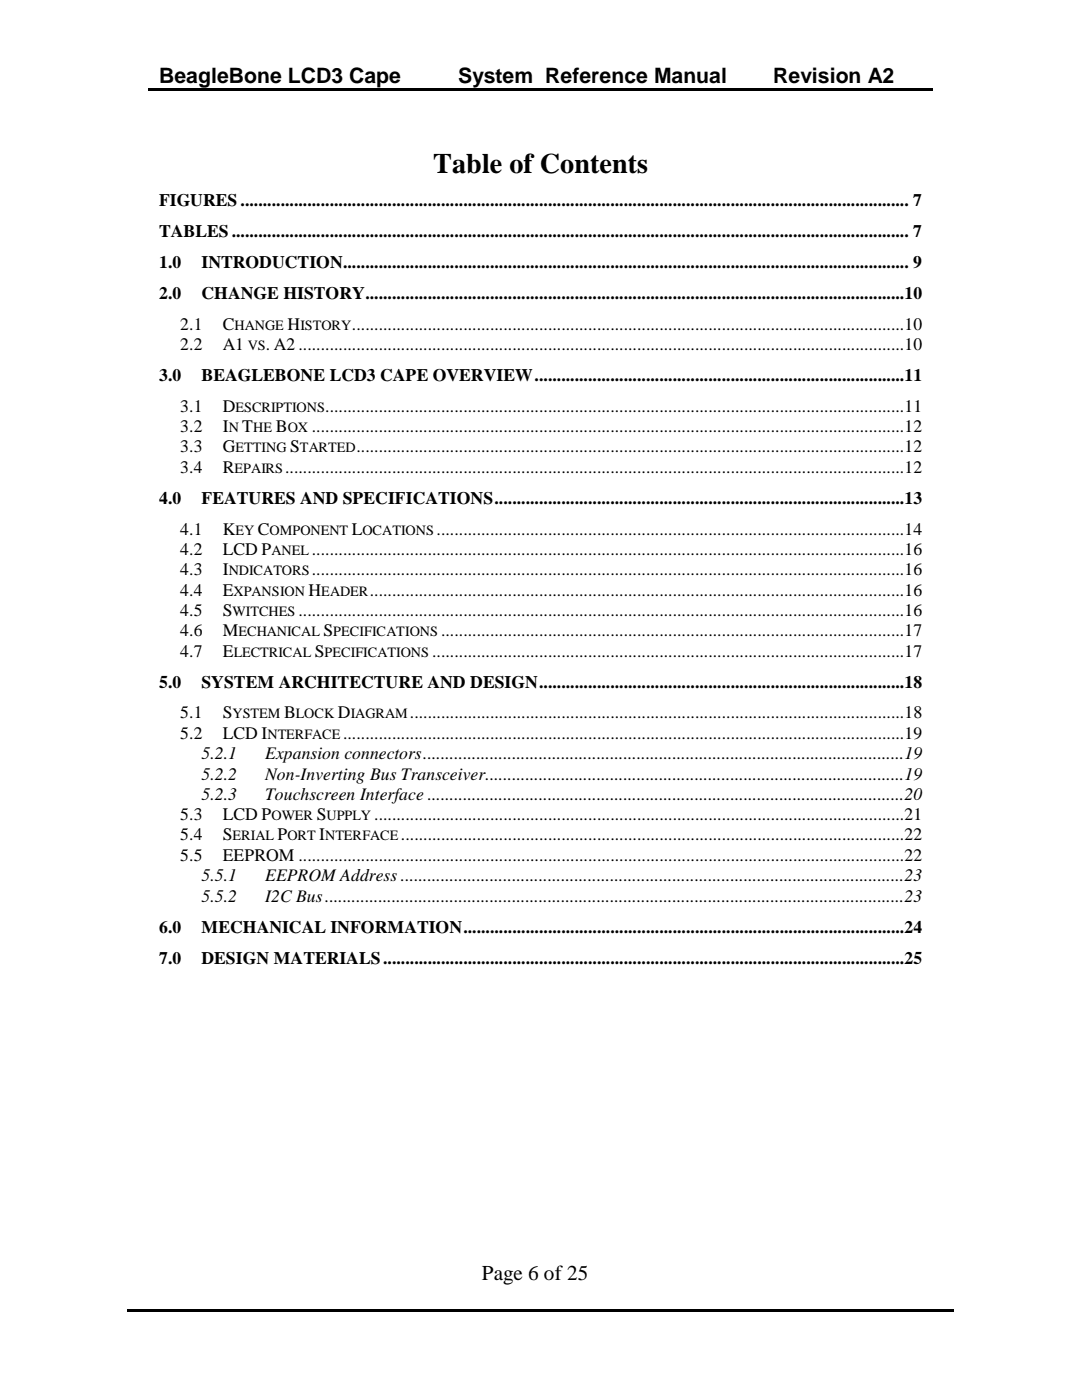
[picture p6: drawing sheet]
<svg xmlns="http://www.w3.org/2000/svg" width="216mm" height="279mm" viewBox="0 0 216 279" stroke-linecap="round" stroke-linejoin="round" font-family="sans-serif">
<defs><g id="words">
<text font-size="5.6" x="86.4" y="34.5">Table of Contents</text>
<g font-size="4.2">
<text x="31.7" y="16.6">BeagleBone LCD3 Cape</text>
<text x="91.4" y="16.6">System Reference Manual</text>
<text x="154.3" y="16.6">Revision A2</text>
<text x="96.1" y="255.4">Page 6 of 25</text>
</g>
<g font-size="3.5">
<text x="31.7" y="41.2">FIGURES ...................................................................................................................................................... 7</text>
<text x="31.7" y="47.4">TABLES ........................................................................................................................................................ 7</text>
<text x="31.7" y="53.5">1.0</text>
<text x="40.2" y="53.5">INTRODUCTION............................................................................................................................... 9</text>
<text x="31.7" y="59.7">2.0</text>
<text x="40.2" y="59.7">CHANGE HISTORY .........................................................................................................................10</text>
<text x="36" y="65.8">2.1</text>
<text x="44.4" y="65.8">C</text>
<text x="57.4" y="65.8">H</text>
<text x="70.2" y="65.8">............................................................................................................................10</text>
<text x="36" y="69.9">2.2</text>
<text x="44.4" y="69.9">A1</text>
<text x="53" y="69.9">. A2 ........................................................................................................................................10</text>
<text x="31.7" y="76.1">3.0</text>
<text x="40.2" y="76.1">BEAGLEBONE LCD3 CAPE OVERVIEW ...................................................................................11</text>
<text x="36" y="82.2">3.1</text>
<text x="44.4" y="82.2">D</text>
<text x="64.9" y="82.2">..................................................................................................................................11</text>
<text x="36" y="86.2">3.2</text>
<text x="44.4" y="86.2">I</text>
<text x="48.3" y="86.2">T</text>
<text x="55" y="86.2">B</text>
<text x="62.2" y="86.2">.....................................................................................................................................12</text>
<text x="36" y="90.3">3.3</text>
<text x="36" y="94.4">3.4</text>
<text x="44.4" y="90.3">G</text>
<text x="44.4" y="94.4">R</text>
<text x="56.9" y="94.4">...........................................................................................................................................12</text>
<text x="57.9" y="90.3">S</text>
<text x="71.1" y="90.3">...........................................................................................................................12</text>
<text x="31.7" y="100.6">4.0</text>
<text x="40.2" y="100.6">FEATURES AND SPECIFICATIONS ............................................................................................13</text>
<text x="36" y="106.7">4.1</text>
<text x="44.4" y="106.7">K</text>
<text x="51.5" y="106.7">C</text>
<text x="70.2" y="106.7">L</text>
<text x="87.1" y="106.7">.........................................................................................................14</text>
<text x="36" y="110.8">4.2</text>
<text x="44.4" y="110.8">LCD P</text>
<text x="62.2" y="110.8">.....................................................................................................................................16</text>
<text x="36" y="114.8">4.3</text>
<text x="36" y="118.9">4.4</text>
<text x="44.4" y="114.8">I</text>
<text x="44.4" y="118.9">E</text>
<text x="61.6" y="118.9">H</text>
<text x="62.2" y="114.8">.....................................................................................................................................16</text>
<text x="73.8" y="118.9">........................................................................................................................16</text>
<text x="36" y="122.9">4.5</text>
<text x="44.4" y="122.9">S</text>
<text x="59.6" y="122.9">........................................................................................................................................16</text>
<text x="36" y="127">4.6</text>
<text x="36" y="131.1">4.7</text>
<text x="44.4" y="127">M</text>
<text x="44.4" y="131.1">E</text>
<text x="62.8" y="131.1">S</text>
<text x="64.6" y="127">S</text>
<text x="86.2" y="131.1">..........................................................................................................17</text>
<text x="88" y="127">........................................................................................................17</text>
<text x="31.7" y="137.3">5.0</text>
<text x="40.2" y="137.3">SYSTEM ARCHITECTURE AND DESIGN ..................................................................................18</text>
<text x="36" y="143.4">5.1</text>
<text x="44.4" y="143.4">S</text>
<text x="56.7" y="143.4">B</text>
<text x="67.4" y="143.4">D</text>
<text x="81.8" y="143.4">...............................................................................................................18</text>
<text x="36" y="147.4">5.2</text>
<text x="44.4" y="147.4">LCD I</text>
<text x="68.5" y="147.4">..............................................................................................................................19</text>
<text x="40.2" y="151.5">5.2.1</text>
<text x="40.2" y="155.6">5.2.2</text>
<text x="52.9" y="151.5">Expansion connectors ............................................................................................................19</text>
<text x="52.9" y="155.6">Non-Inverting Bus Transceiver ..............................................................................................19</text>
<text x="40.2" y="159.6">5.2.3</text>
<text x="52.9" y="159.6">Touchscreen Interface ...........................................................................................................20</text>
<text x="36" y="163.7">5.3</text>
<text x="36" y="167.7">5.4</text>
<text x="44.4" y="163.7">LCD P</text>
<text x="44.4" y="167.7">S</text>
<text x="55.4" y="167.7">P</text>
<text x="63.2" y="163.7">S</text>
<text x="63.7" y="167.7">I</text>
<text x="74.7" y="163.7">.......................................................................................................................21</text>
<text x="80" y="167.7">.................................................................................................................22</text>
<text x="36" y="171.8">5.5</text>
<text x="44.4" y="171.8">EEPROM ........................................................................................................................................22</text>
<text x="40.2" y="175.9">5.5.1</text>
<text x="40.2" y="179.9">5.5.2</text>
<text x="52.9" y="175.9">EEPROM Address .................................................................................................................23</text>
<text x="52.9" y="179.9">I2C Bus ..................................................................................................................................23</text>
<text x="31.7" y="186.2">6.0</text>
<text x="40.2" y="186.2">MECHANICAL INFORMATION ...................................................................................................24</text>
<text x="31.7" y="192.3">7.0</text>
<text x="40.2" y="192.3">DESIGN MATERIALS .....................................................................................................................25</text>
</g>
<g font-size="2.8">
<text x="46.8" y="65.8">HANGE</text>
<text x="59.9" y="65.8">ISTORY</text>
<text x="49.4" y="69.9">VS</text>
<text x="47" y="82.2">ESCRIPTIONS</text>
<text x="45.6" y="86.2">N</text>
<text x="50.5" y="86.2">HE</text>
<text x="57.4" y="86.2">OX</text>
<text x="46.8" y="94.4">EPAIRS</text>
<text x="47" y="90.3">ETTING</text>
<text x="59.9" y="90.3">TARTED</text>
<text x="47" y="106.7">EY</text>
<text x="53.8" y="106.7">OMPONENT</text>
<text x="72.3" y="106.7">OCATIONS</text>
<text x="54.2" y="110.8">ANEL</text>
<text x="45.6" y="114.8">NDICATORS</text>
<text x="46.6" y="118.9">XPANSION</text>
<text x="64.1" y="118.9">EADER</text>
<text x="46.4" y="122.9">WITCHES</text>
<text x="46.7" y="131.1">LECTRICAL</text>
<text x="47.6" y="127">ECHANICAL</text>
<text x="64.8" y="131.1">PECIFICATIONS</text>
<text x="66.5" y="127">PECIFICATIONS</text>
<text x="46.4" y="143.4">YSTEM</text>
<text x="59.1" y="143.4">LOCK</text>
<text x="70" y="143.4">IAGRAM</text>
<text x="53.4" y="147.4">NTERFACE</text>
<text x="46.4" y="167.7">ERIAL</text>
<text x="54.2" y="163.7">OWER</text>
<text x="57.4" y="167.7">ORT NTERFACE</text>
<text x="65.2" y="163.7">UPPLY</text>
</g>
</g></defs>
<path d="M29.6 17.6h54.6v.5h-54.6zM83.9 17.6h.5v.5h-.5zM84.4 17.6h68v.5h-68zM152.1 17.6h.6v.5h-.6zM152.7 17.6h33.4v.5h-33.4zM25.3 261.3h64.4v.5h-64.4zM89.5 261.3h.5v.5h-.5zM90 261.3h33.8v.5h-33.8zM123.6 261.3h.5v.5h-.5zM124.1 261.3h66.2v.5h-66.2z" fill="#000"/>
<use href="#words"/>
</svg>
